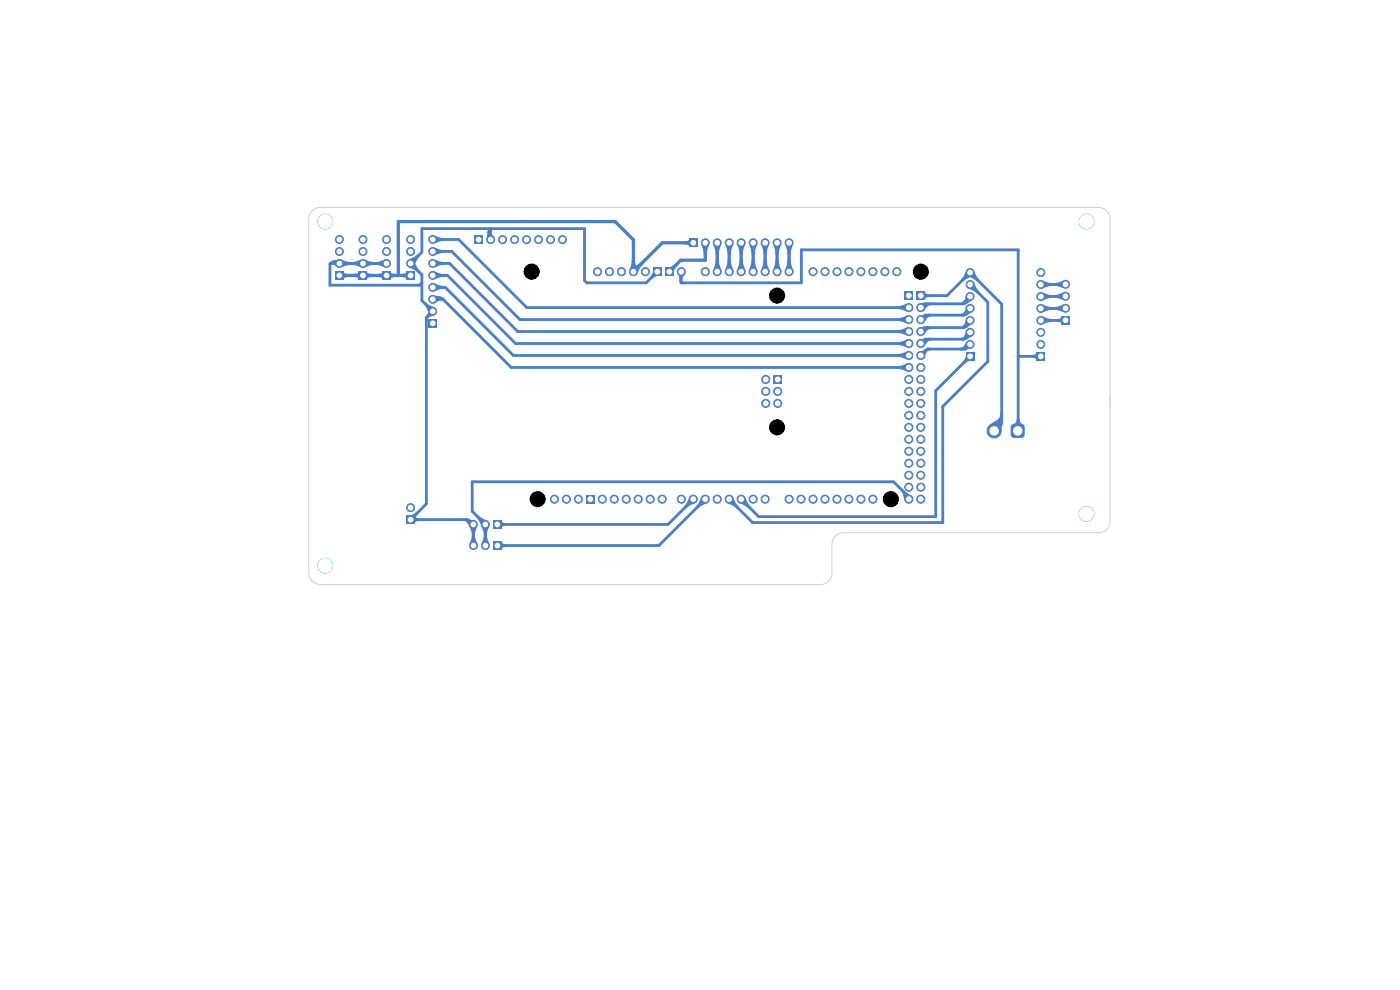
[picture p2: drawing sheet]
<svg xmlns="http://www.w3.org/2000/svg" width="297mm" height="210mm" viewBox="0 0 297 210" stroke-linecap="round" stroke-linejoin="round" font-family="sans-serif">
<path d="M225.2 67.1h1.7v1.7h-1.7z" fill="#4d7fc4"/>
<g fill="#4d7fc4" stroke="#4d7fc4" stroke-width=".21">
<circle cx="226" cy="65.4" r=".85"/>
<circle cx="226" cy="62.8" r=".85"/>
<circle cx="226" cy="60.3" r=".85"/>
</g>
<path d="M86.2 109.4h1.7v1.7h-1.7z" fill="#4d7fc4"/>
<circle cx="87.1" cy="107.7" r=".85" fill="#4d7fc4" stroke="#4d7fc4" stroke-width=".21"/>
<path d="M71.1 57.6h1.7v1.7h-1.7z" fill="#4d7fc4"/>
<g fill="#4d7fc4" stroke="#4d7fc4" stroke-width=".21">
<circle cx="72" cy="55.9" r=".85"/>
<circle cx="72" cy="53.3" r=".85"/>
<circle cx="72" cy="50.8" r=".85"/>
</g>
<path d="M104.7 114.9h1.7v1.7h-1.7z" fill="#4d7fc4"/>
<g fill="#4d7fc4" stroke="#4d7fc4" stroke-width=".21">
<circle cx="103" cy="115.7" r=".85"/>
<circle cx="100.4" cy="115.7" r=".85"/>
</g>
<path d="M81.1 57.6h1.7v1.7h-1.7z" fill="#4d7fc4"/>
<g fill="#4d7fc4" stroke="#4d7fc4" stroke-width=".21">
<circle cx="82" cy="55.9" r=".85"/>
<circle cx="82" cy="53.3" r=".85"/>
<circle cx="82" cy="50.8" r=".85"/>
</g>
<path d="M100.7 50h1.7v1.7h-1.7z" fill="#4d7fc4"/>
<g fill="#4d7fc4" stroke="#4d7fc4" stroke-width=".21">
<circle cx="104.1" cy="50.8" r=".85"/>
<circle cx="106.6" cy="50.8" r=".85"/>
<circle cx="109.2" cy="50.8" r=".85"/>
<circle cx="111.7" cy="50.8" r=".85"/>
<circle cx="114.2" cy="50.8" r=".85"/>
<circle cx="116.8" cy="50.8" r=".85"/>
<circle cx="119.3" cy="50.8" r=".85"/>
</g>
<path d="M146.2 50.7h1.7v1.7h-1.7z" fill="#4d7fc4"/>
<g fill="#4d7fc4" stroke="#4d7fc4" stroke-width=".21">
<circle cx="149.6" cy="51.5" r=".85"/>
<circle cx="152.2" cy="51.5" r=".85"/>
<circle cx="154.7" cy="51.5" r=".85"/>
<circle cx="157.2" cy="51.5" r=".85"/>
<circle cx="159.8" cy="51.5" r=".85"/>
<circle cx="162.3" cy="51.5" r=".85"/>
<circle cx="164.9" cy="51.5" r=".85"/>
<circle cx="167.4" cy="51.5" r=".85"/>
</g>
<path d="M104.7 110.4h1.6v1.7h-1.6z" fill="#4d7fc4"/>
<g fill="#4d7fc4" stroke="#4d7fc4" stroke-width=".21">
<circle cx="103" cy="111.2" r=".85"/>
<circle cx="100.4" cy="111.2" r=".85"/>
</g>
<path d="M86.2 57.6h1.7v1.7h-1.7z" fill="#4d7fc4"/>
<g fill="#4d7fc4" stroke="#4d7fc4" stroke-width=".21">
<circle cx="87.1" cy="55.9" r=".85"/>
<circle cx="87.1" cy="53.3" r=".85"/>
<circle cx="87.1" cy="50.8" r=".85"/>
</g>
<path d="M90.9 67.7h1.8v1.7h-1.8z" fill="#4d7fc4"/>
<g fill="#4d7fc4" stroke="#4d7fc4" stroke-width=".21">
<circle cx="91.8" cy="66" r=".85"/>
<circle cx="91.8" cy="63.5" r=".85"/>
<circle cx="91.8" cy="61" r=".85"/>
<circle cx="91.8" cy="58.4" r=".85"/>
<circle cx="91.8" cy="55.9" r=".85"/>
<circle cx="91.8" cy="53.3" r=".85"/>
<circle cx="91.8" cy="50.8" r=".85"/>
<circle cx="126.8" cy="57.6" r=".86"/>
<circle cx="134.4" cy="57.6" r=".86"/>
<circle cx="136.9" cy="57.6" r=".86"/>
<circle cx="165" cy="85.6" r=".86"/>
<circle cx="192.8" cy="105.9" r=".86"/>
<circle cx="195.3" cy="105.9" r=".86"/>
<circle cx="149.6" cy="57.6" r=".86"/>
<circle cx="152.2" cy="57.6" r=".86"/>
<circle cx="154.7" cy="57.6" r=".86"/>
<circle cx="157.2" cy="57.6" r=".86"/>
<circle cx="159.8" cy="57.6" r=".86"/>
<circle cx="162.3" cy="57.6" r=".86"/>
<circle cx="164.9" cy="57.6" r=".86"/>
<circle cx="167.4" cy="57.6" r=".86"/>
<circle cx="172.5" cy="57.6" r=".86"/>
<circle cx="175" cy="57.6" r=".86"/>
<circle cx="177.6" cy="57.6" r=".86"/>
<circle cx="180.1" cy="57.6" r=".86"/>
<circle cx="122.7" cy="105.9" r=".86"/>
<circle cx="187.7" cy="57.6" r=".86"/>
<circle cx="190.3" cy="57.6" r=".86"/>
<circle cx="162.3" cy="105.9" r=".86"/>
<circle cx="159.8" cy="105.9" r=".86"/>
<circle cx="157.2" cy="105.9" r=".86"/>
<circle cx="154.7" cy="105.9" r=".86"/>
<circle cx="152.2" cy="105.9" r=".86"/>
<circle cx="149.6" cy="105.9" r=".86"/>
<circle cx="147.1" cy="105.9" r=".86"/>
<circle cx="144.5" cy="105.9" r=".86"/>
<circle cx="140.5" cy="105.9" r=".86"/>
<circle cx="137.9" cy="105.9" r=".86"/>
<circle cx="135.4" cy="105.9" r=".86"/>
<circle cx="132.9" cy="105.9" r=".86"/>
<circle cx="130.3" cy="105.9" r=".86"/>
<circle cx="127.8" cy="105.9" r=".86"/>
<circle cx="167.4" cy="105.9" r=".86"/>
<circle cx="169.9" cy="105.9" r=".86"/>
<circle cx="172.5" cy="105.9" r=".86"/>
<circle cx="175" cy="105.9" r=".86"/>
<circle cx="177.6" cy="105.9" r=".86"/>
<circle cx="180.1" cy="105.9" r=".86"/>
<circle cx="182.6" cy="105.9" r=".86"/>
<circle cx="185.2" cy="105.9" r=".86"/>
<circle cx="192.8" cy="103.3" r=".86"/>
<circle cx="195.3" cy="103.3" r=".86"/>
<circle cx="192.8" cy="100.8" r=".86"/>
<circle cx="195.3" cy="100.8" r=".86"/>
<circle cx="192.8" cy="98.3" r=".86"/>
<circle cx="195.3" cy="98.3" r=".86"/>
<circle cx="192.8" cy="95.7" r=".86"/>
<circle cx="195.3" cy="95.7" r=".86"/>
<circle cx="192.8" cy="93.2" r=".86"/>
<circle cx="195.3" cy="93.2" r=".86"/>
<circle cx="192.8" cy="90.6" r=".86"/>
<circle cx="195.3" cy="90.6" r=".86"/>
<circle cx="192.8" cy="88.1" r=".86"/>
<circle cx="195.3" cy="88.1" r=".86"/>
<circle cx="192.8" cy="85.6" r=".86"/>
<circle cx="195.3" cy="85.6" r=".86"/>
<circle cx="192.8" cy="83" r=".86"/>
<circle cx="195.3" cy="83" r=".86"/>
<circle cx="192.8" cy="80.5" r=".86"/>
<circle cx="195.3" cy="80.5" r=".86"/>
<circle cx="192.8" cy="77.9" r=".86"/>
<circle cx="195.3" cy="77.9" r=".86"/>
<circle cx="192.8" cy="75.4" r=".86"/>
<circle cx="195.3" cy="75.4" r=".86"/>
<circle cx="192.8" cy="72.9" r=".86"/>
<circle cx="195.3" cy="72.9" r=".86"/>
<circle cx="192.8" cy="70.3" r=".86"/>
<circle cx="195.3" cy="70.3" r=".86"/>
<circle cx="192.8" cy="67.8" r=".86"/>
<circle cx="195.3" cy="67.8" r=".86"/>
<circle cx="192.8" cy="65.2" r=".86"/>
<circle cx="195.3" cy="65.2" r=".86"/>
<circle cx="182.6" cy="57.6" r=".86"/>
<circle cx="185.2" cy="57.6" r=".86"/>
</g>
<g fill="#4d7fc4">
<path d="M124.4 105h1.7v1.8h-1.7z"/>
<path d="M138.6 56.8h1.7v1.7h-1.7z"/>
<path d="M141.1 56.8h1.8v1.7h-1.8z"/>
<path d="M164.1 79.6h1.7v1.8h-1.7z"/>
<path d="M191.9 61.8h1.8v1.8h-1.8z"/>
<path d="M194.5 61.8h1.7v1.8h-1.7z"/>
</g>
<g fill="#4d7fc4" stroke="#4d7fc4" stroke-width=".21">
<circle cx="129.3" cy="57.6" r=".86"/>
<circle cx="162.4" cy="85.6" r=".86"/>
<circle cx="165" cy="83" r=".86"/>
<circle cx="131.8" cy="57.6" r=".86"/>
<circle cx="162.4" cy="80.5" r=".86"/>
<circle cx="162.4" cy="83" r=".86"/>
<circle cx="117.6" cy="105.9" r=".86"/>
<circle cx="120.2" cy="105.9" r=".86"/>
<circle cx="144.5" cy="57.6" r=".86"/>
</g>
<path d="M214.6 90.2l.6-.3h1.4l.5 .2 .3 .6v1.5l-.2 .4-.6 .3h-1.4l-.5-.2-.3-.5v-1.5z" fill="#4d7fc4"/>
<circle cx="210.9" cy="91.4" r="1.5" fill="#4d7fc4" stroke="#4d7fc4" stroke-width=".21"/>
<path d="M76.1 57.6h1.7v1.7h-1.7z" fill="#4d7fc4"/>
<g fill="#4d7fc4" stroke="#4d7fc4" stroke-width=".21">
<circle cx="77" cy="55.9" r=".85"/>
<circle cx="77" cy="53.3" r=".85"/>
<circle cx="77" cy="50.8" r=".85"/>
</g>
<path d="M204.9 74.7h1.7v1.7h-1.7z" fill="#4d7fc4"/>
<g fill="#4d7fc4" stroke="#4d7fc4" stroke-width=".21">
<circle cx="205.8" cy="73" r=".85"/>
<circle cx="205.8" cy="70.5" r=".85"/>
<circle cx="205.8" cy="68" r=".85"/>
<circle cx="205.8" cy="65.4" r=".85"/>
<circle cx="205.8" cy="62.9" r=".85"/>
<circle cx="205.8" cy="60.3" r=".85"/>
<circle cx="205.8" cy="57.8" r=".85"/>
</g>
<path d="M219.9 74.7h1.8v1.7h-1.8z" fill="#4d7fc4"/>
<g fill="#4d7fc4" stroke="#4d7fc4" stroke-width=".21">
<circle cx="220.8" cy="73" r=".85"/>
<circle cx="220.8" cy="70.5" r=".85"/>
<circle cx="220.8" cy="68" r=".85"/>
<circle cx="220.8" cy="65.4" r=".85"/>
<circle cx="220.8" cy="62.9" r=".85"/>
<circle cx="220.8" cy="60.3" r=".85"/>
<circle cx="220.8" cy="57.8" r=".85"/>
<circle cx="230.5" cy="47" r="1.55"/>
<circle cx="69" cy="120" r="1.55"/>
<circle cx="230.5" cy="109" r="1.55"/>
<circle cx="69" cy="47" r="1.55"/>
</g>
<g fill="none" stroke="#4d7fc4" stroke-width=".6">
<path d="M82 55.9h-11.9l-.1 .1v4.5h19l.5-.5M91.8 55.9h3.6l14.4 14.4h83M91.8 58.4h3.1l14.5 14.5h83.4M91.8 53.3h4l14.5 14.5h82.5M91.8 50.8h5.5l14.4 14.4h81.1M104.1 48.5v2.3M139.5 57.6l-2.4 2.4h-12.6l-.5-.5v-11h-34.5v5l-2.4 2.4 2.4 2.4v5.4l2.3 2.3-1.4 1.4v39.5l-3.3 3.3h12.1l1 1.1h.2v4.4M144.5 57.6v2.4h25.5v-7h46v38.3M145.8 51.5h1.3M91.8 61h2.7l14.4 14.4h83.9M91.8 63.5h2.2l14.4 14.4h84.4M195.3 62.7h5.6l4.9-4.9 6.7 6.7v25.3l-1.5 1.5"/>
<path d="M205.8 60.4l3.7 3.7v12.6l-9.5 9.5v24.7h-40.3l-5-5M205.8 70.5l-1.4 1.5h-8.1l-1 .9M205.8 65.4l-1.4 1.5h-8.1l-1 .9M205.8 62.9l-1.6 1.6h-8.1l-.8 .7M205.8 68l-1.5 1.5h-8.1l-.9 .8M205.8 73.1l-1 1h-8.1l-1.4 1.3M205.8 75.6l-7.3 7.3v26.7h-37.6l-3.7-3.7M216 75.6h4.8M226 67.9l-5.2 .1M226 65.4h-5.2M226 60.3l-5.2 .1M226 62.9h-5.2"/>
<path d="M192.5 98l.3 .3M147.1 105.9l-5.4 5.4h-36.2M149.6 105.9l-9.8 9.8h-34.3M192.8 105.9v-.5l-3.2-3.2h-89.4v6.3l2.8 2.8v4.4"/>
</g>
<path d="M72 58.4h15.1M145.8 51.5h-5.3l-6.1 6.1v-6.7l-3.9-3.9h-46v11.4M149.6 51.5v3.7h-5.2l-2.4 2.4M152.2 51.5v6.1M154.7 51.5v6.1M157.2 51.5v6.1M159.8 51.5v6.1M162.3 51.5v6.1M164.9 51.5v6.1M167.4 51.5v6.1" fill="none" stroke="#4d7fc4" stroke-width=".7"/>
<g fill="#4d7fc4">
<path d="M164.5 55.1h.7l.5 2.4a2.17 2.17 0 0 1-1.7 0z"/>
<path d="M148.9 105.4a2.16 2.16 0 0 1 1.2 1.2l-2.1 1.3-.4-.4 .5-.6z"/>
<path d="M221 67.1l1.5 .5 .8 .1v.6l-2.3 .5a2.13 2.13 0 0 1 0-1.7z"/>
<path d="M162 55.1h.7l.5 2.4a2.17 2.17 0 0 1-1.7 0z"/>
<path d="M74.5 55.6l2.3-.5a2.13 2.13 0 0 1 0 1.6l-1.5-.4-.8-.1z"/>
<path d="M157.2 105.9l.8-.5 .7 1.5 .6 .6-.4 .4-.7-.5-1.4-.8z"/>
<path d="M133.9 56.9l2.1-1.3 .4 .4-1.3 2.1a2.16 2.16 0 0 1-1.2-1.2z"/>
<path d="M224.4 67.7a.74 .74 0 0 0 .8-.6l.8 .8-.8 .9a.79 .79 0 0 0-.8-.5z"/>
<path d="M215.7 88.9l.6 .1a.95 .95 0 0 0 .6 1l-1 1.4-.9-1.4a.98 .98 0 0 0 .7-1.1z"/>
<path d="M99.6 111.4a2.13 2.13 0 0 1 1.6 0l-.5 2.4h-.6v-.8z"/>
<path d="M100.1 113.2h.6l.1 .8 .5 1.6a2.13 2.13 0 0 1-1.7 0z"/>
<path d="M75.3 58.1a.7 .7 0 0 0 .9-.5l.8 .8-.8 .9a.69 .69 0 0 0-.9-.5z"/>
<path d="M82 58.4l.8-.8 .3 .3 .6 .2v.7a.65 .65 0 0 0-.9 .5z"/>
<path d="M195.2 69.5l2.4-.3v.6a1.94 1.94 0 0 0-1.5 1.1l-.3 .1a2.17 2.17 0 0 1-.6-1.5z"/>
<path d="M191.1 104.1l.4-.4 1.8 1.5a2.16 2.16 0 0 1-1.2 1.2l-.6-1.6z"/>
<path d="M138.6 57.3l.9 .3 .3 .9-.8 .3-.8 .5-.4-.4a2.6 2.6 0 0 0 .8-1.6z"/>
<path d="M105.5 115.7l.9-.8a.77 .77 0 0 0 .8 .5v.6a.73 .73 0 0 0-.8 .6z"/>
<path d="M190.2 65l.9-.1 1.5-.5a2.16 2.16 0 0 1 0 1.7l-1.6-.5-.8-.1z"/>
<path d="M159.4 55.1h.7l.5 2.4a2.17 2.17 0 0 1-1.7 0z"/>
<path d="M72 58.4l.8-.8 .3 .3 .6 .2v.7a.65 .65 0 0 0-.9 .5z"/>
<path d="M156.4 51.7a2.14 2.14 0 0 1 1.7 0l-.5 2.3h-.7z"/>
<path d="M151.3 51.7a2.14 2.14 0 0 1 1.7 0l-.5 2.3h-.7z"/>
<path d="M190.2 77.7l.9-.1 1.5-.5a2.16 2.16 0 0 1 0 1.7l-1.6-.5-.8-.1z"/>
<path d="M223.5 60.1l.8-.1 1.6-.5a2.13 2.13 0 0 1 0 1.6l-2.4-.5z"/>
<path d="M92 57.6l1.5 .5h.8v.6l-2.3 .5a2.13 2.13 0 0 1 0-1.6z"/>
<path d="M86.8 109.4l.8-.3 .7-.5 .5 .4-.7 .9-.2 .7-.8-.4z"/>
<path d="M146.4 105.4a2.16 2.16 0 0 1 1.2 1.2l-2.1 1.3-.4-.4 .5-.6z"/>
<path d="M141.6 56.8l.8-.3 .8-.6 .5 .5a2.57 2.57 0 0 0-.8 1.6l-.9-.4z"/>
<path d="M151.8 55.1h.7l.5 2.4a2.17 2.17 0 0 1-1.7 0z"/>
<path d="M102.1 111.4a2.13 2.13 0 0 1 1.7 0l-.6 2.4h-.5l-.1-.8z"/>
<path d="M221 62.1l1.5 .4 .8 .1v.6l-2.3 .5a2.13 2.13 0 0 1 0-1.6z"/>
<path d="M158.9 51.7h.1a2.14 2.14 0 0 1 1.6 0l-.5 2.3h-.7z"/>
<path d="M205.8 60.4l.7-.5 1.3 2-.4 .4-.6-.5-1.5-.7z"/>
<path d="M92 50l1.5 .4 .8 .1v.6l-2.3 .5a2.13 2.13 0 0 1 0-1.6z"/>
<path d="M223.5 62.6l.8-.1 1.6-.5a2.13 2.13 0 0 1 0 1.7l-2.4-.5z"/>
<path d="M195.2 72l2.3-.3v.5a1.41 1.41 0 0 0-1.3 1l-.4 .4a2.17 2.17 0 0 1-.6-1.6z"/>
<path d="M223.5 65.1h.8l1.6-.5a2.13 2.13 0 0 1 0 1.6l-2.4-.5z"/>
<path d="M101.4 109.3l2 1.3a2.13 2.13 0 0 1-1.1 1.1l-.8-1.4-.5-.6z"/>
<path d="M90.2 64l2.1 1.3a2.13 2.13 0 0 1-1.2 1.2l-.8-1.4-.5-.6z"/>
<path d="M203.7 73.8a1.38 1.38 0 0 0 1.2-1.1l.4-.3a2.13 2.13 0 0 1 .7 1.5l-2.3 .4z"/>
<path d="M154.4 55.1h.6l.5 2.4a2.17 2.17 0 0 1-1.6 0z"/>
<path d="M205.1 67.5a2.13 2.13 0 0 1 1.2 1.2l-1.6 1-.8 .1v-.6a1.05 1.05 0 0 0 1-1.2z"/>
<path d="M195.2 74.6l.5-.2a2.33 2.33 0 0 1 1.7-.6l-.1 .5a1.02 1.02 0 0 0-1 1.1l-.2 .5-.8-.5z"/>
<path d="M69.8 55.8l.7-.5 1.3-.2a2.12 2.12 0 0 1 0 1.6l-1.1-.7-.5 .2z"/>
<path d="M153.9 51.7a2.14 2.14 0 0 1 1.6 0l-.5 2.3h-.6z"/>
<path d="M205 75.2l.8 .4 .3 .8-.8 .3-.7 .5-.5-.4 .7-.9z"/>
<path d="M105.5 111.2l.8-.8a.77 .77 0 0 0 .9 .6v.6a.73 .73 0 0 0-.9 .5z"/>
<path d="M167.1 55.1h.6l.5 2.4a2.17 2.17 0 0 1-1.6 0z"/>
<path d="M80.3 58.1a.7 .7 0 0 0 .9-.5l.8 .8-.8 .9a.69 .69 0 0 0-.9-.5z"/>
<path d="M221 64.6l1.5 .5h.8v.6l-2.3 .6a2.13 2.13 0 0 1 0-1.7z"/>
<path d="M92 60.1l1.5 .5 .8 .1v.5l-2.3 .6a2.13 2.13 0 0 1 0-1.7z"/>
<path d="M77.2 55.1l1.5 .4 .8 .1v.6l-2.3 .5a2.13 2.13 0 0 1 0-1.6z"/>
<path d="M205.8 57.8l.7-.5 1.3 2.1-.4 .4-.6-.5-1.5-.8z"/>
<path d="M79.5 55.6l2.3-.5a2.13 2.13 0 0 1 0 1.6l-1.5-.4-.8-.1z"/>
<path d="M92 52.5l1.5 .5h.8v.6l-2.3 .6a2.13 2.13 0 0 1 0-1.7z"/>
<path d="M164 51.7a2.14 2.14 0 0 1 1.7 0l-.5 2.3h-.7z"/>
<path d="M98.2 109.9l.9 .1 1.5 .4a2.12 2.12 0 0 1-.7 1.6l-.2-.2a2.01 2.01 0 0 0-1.3-1.3h-.2z"/>
<path d="M205.1 62.4a2.13 2.13 0 0 1 1.2 1.2l-1.6 1.1h-.8v-.6a1.05 1.05 0 0 0 1-1.2z"/>
<path d="M145.4 51.2a.7 .7 0 0 0 .8-.5l.9 .8-.9 .8a.75 .75 0 0 0-.8-.5z"/>
<path d="M103.9 48.3l.4 .4a.62 .62 0 0 0 .1 1l.5 1a2.13 2.13 0 0 1-1.6 0l.1-1.7z"/>
<path d="M190.2 70h.9l1.5-.5a2.16 2.16 0 0 1 0 1.7l-1.6-.5-.8-.1z"/>
<path d="M219.1 75.3a.74 .74 0 0 0 .9-.5l.8 .8-.8 .8a.82 .82 0 0 0-.9-.5z"/>
<path d="M205.1 57.3a2.13 2.13 0 0 1 1.2 1.2l-2.1 1.3-.4-.4 .5-.6z"/>
<path d="M195.2 64.4l2.4-.3v.6a1.94 1.94 0 0 0-1.5 1.1l-.3 .2a2.17 2.17 0 0 1-.6-1.6z"/>
<path d="M134 55.1h.7l.5 2.4a2.17 2.17 0 0 1-1.7 0z"/>
<path d="M92 62.7l1.9 .3 .5 .5-.4 .4a.84 .84 0 0 0-1.3 .1l-.7 .3a2.13 2.13 0 0 1 0-1.6z"/>
<path d="M190.2 72.6l.9-.1 1.5-.5a2.16 2.16 0 0 1 0 1.7l-1.6-.5h-.8z"/>
<path d="M87.1 110.2l.8-.8a.77 .77 0 0 0 .9 .5v.6a.73 .73 0 0 0-.9 .6z"/>
<path d="M166.6 51.7a2.14 2.14 0 0 1 1.6 0l-.5 2.3h-.6z"/>
<path d="M190.2 67.5l.9-.1 1.5-.4a2.16 2.16 0 0 1 0 1.6l-1.6-.4-.8-.1z"/>
<path d="M195.2 66.9l2.3-.3v.6a1.4 1.4 0 0 0-1.3 1l-.4 .3a2.17 2.17 0 0 1-.6-1.6z"/>
<path d="M91 65.9l.8 .1 .5 .7-.2 .2a1.66 1.66 0 0 0-1.4 .8v.3h-.5l.1-.7z"/>
<path d="M77 58.4l.8-.8a.7 .7 0 0 0 .9 .5v.7a.65 .65 0 0 0-.9 .5z"/>
<path d="M205.1 70a2.13 2.13 0 0 1 1.2 1.2l-1.1 .8-.7 .2h-.6v-.5a.97 .97 0 0 0 .9-1.2z"/>
<path d="M72.2 55.1l1.5 .4 .8 .1v.6l-2.3 .5a2.13 2.13 0 0 1 0-1.6z"/>
<path d="M221 59.5l1.5 .5 .8 .1v.5l-2.3 .6a2.13 2.13 0 0 1 0-1.7z"/>
<path d="M87.1 55.9l.7-.5 1.3 2.1-.4 .4-.6-.5-1.5-.8z"/>
<path d="M85.4 58.1a.7 .7 0 0 0 .9-.5l.8 .8-.8 .9a.69 .69 0 0 0-.9-.5z"/>
<path d="M156.9 55.1h.7l.5 2.4a2.17 2.17 0 0 1-1.7 0z"/>
<path d="M154.7 105.9l.7-.5 .8 1.5 .5 .6-.4 .4-.6-.5-1.5-.8z"/>
<path d="M212.2 87.6h.6l-.4 4a2.87 2.87 0 0 1-2.7-1.1l.5-.6a3.6 3.6 0 0 0 2-1.8z"/>
<path d="M195.3 62.7l.9-.8a.79 .79 0 0 0 .9 .5v.6a.75 .75 0 0 0-.9 .6z"/>
<path d="M143.8 58.1l.7-.5 .9 .2-1 1.7 .3 .2v.6l-.5-.3-.1-1.2z"/>
<path d="M102.7 113.2h.6v.8l.5 1.6a2.13 2.13 0 0 1-1.6 0z"/>
<path d="M190.2 75.1l.9-.1 1.5-.4a2.16 2.16 0 0 1 0 1.7l-1.6-.5-.8-.1z"/>
<path d="M205.1 65a2.13 2.13 0 0 1 1.2 1.1l-1.1 .8-.6 .2h-.7v-.5l.2-.1a1.06 1.06 0 0 0 .7-1z"/>
<path d="M86.6 55.2l1.5-.8 .6-.5 .4 .4-1.3 2.1a2.13 2.13 0 0 1-1.2-1.2z"/>
<path d="M148.8 51.7a2.14 2.14 0 0 1 1.6 0l-.4 2.3h-.7z"/>
<path d="M161.5 51.7a2.14 2.14 0 0 1 1.6 0l-.4 2.3h-.7z"/>
<path d="M92 55.1l1.5 .4 .8 .1v.6l-2.3 .5a2.13 2.13 0 0 1 0-1.6z"/>
</g>
<path d="M66.2 44.7l.9-.5 .9-.2h165a2.5 2.5 0 0 1 2.5 2.5v64a2.5 2.5 0 0 1-2.5 2.5h-54a2.5 2.5 0 0 0-2.5 2.5v6a2.5 2.5 0 0 1-2.5 2.5h-106a2.5 2.5 0 0 1-2.5-2.5v-75l.2-1.1z" fill="none" stroke="#d0d2cd" stroke-width=".21"/>
<g fill="#fff" stroke="#fff" stroke-width=".21">
<circle cx="230.5" cy="47" r="1.5"/>
<circle cx="69" cy="120" r="1.5"/>
<circle cx="230.5" cy="109" r="1.5"/>
<circle cx="69" cy="47" r="1.5"/>
<circle cx="226" cy="67.9" r=".5"/>
<circle cx="226" cy="65.4" r=".5"/>
<circle cx="226" cy="62.8" r=".5"/>
<circle cx="226" cy="60.3" r=".5"/>
<circle cx="87.1" cy="110.2" r=".5"/>
<circle cx="87.1" cy="107.7" r=".5"/>
<circle cx="72" cy="58.4" r=".5"/>
<circle cx="72" cy="55.9" r=".5"/>
<circle cx="72" cy="53.4" r=".5"/>
<circle cx="72" cy="50.8" r=".5"/>
<circle cx="105.5" cy="115.7" r=".5"/>
<circle cx="103" cy="115.7" r=".5"/>
<circle cx="100.4" cy="115.7" r=".5"/>
<circle cx="82" cy="58.4" r=".5"/>
<circle cx="82" cy="55.9" r=".5"/>
<circle cx="82" cy="53.4" r=".5"/>
<circle cx="82" cy="50.8" r=".5"/>
<circle cx="101.5" cy="50.8" r=".5"/>
<circle cx="104.1" cy="50.8" r=".5"/>
<circle cx="106.6" cy="50.8" r=".5"/>
<circle cx="109.2" cy="50.8" r=".5"/>
<circle cx="111.7" cy="50.8" r=".5"/>
<circle cx="114.2" cy="50.8" r=".5"/>
<circle cx="116.8" cy="50.8" r=".5"/>
<circle cx="119.3" cy="50.8" r=".5"/>
<circle cx="147.1" cy="51.5" r=".5"/>
<circle cx="149.6" cy="51.5" r=".5"/>
<circle cx="152.2" cy="51.5" r=".5"/>
<circle cx="154.7" cy="51.5" r=".5"/>
<circle cx="157.2" cy="51.5" r=".5"/>
<circle cx="159.8" cy="51.5" r=".5"/>
<circle cx="162.3" cy="51.5" r=".5"/>
<circle cx="164.9" cy="51.5" r=".5"/>
<circle cx="167.4" cy="51.5" r=".5"/>
<circle cx="105.5" cy="111.3" r=".5"/>
<circle cx="103" cy="111.3" r=".5"/>
<circle cx="100.4" cy="111.3" r=".5"/>
<circle cx="87.1" cy="58.4" r=".5"/>
<circle cx="87.1" cy="55.9" r=".5"/>
<circle cx="87.1" cy="53.4" r=".5"/>
<circle cx="87.1" cy="50.8" r=".5"/>
<circle cx="91.8" cy="68.6" r=".5"/>
<circle cx="91.8" cy="66" r=".5"/>
<circle cx="91.8" cy="63.5" r=".5"/>
<circle cx="91.8" cy="61" r=".5"/>
<circle cx="91.8" cy="58.4" r=".5"/>
<circle cx="91.8" cy="55.9" r=".5"/>
<circle cx="91.8" cy="53.3" r=".5"/>
<circle cx="91.8" cy="50.8" r=".5"/>
<circle cx="126.8" cy="57.6" r=".51"/>
<circle cx="134.4" cy="57.6" r=".51"/>
<circle cx="136.9" cy="57.6" r=".51"/>
<circle cx="165" cy="85.6" r=".51"/>
<circle cx="192.8" cy="105.9" r=".51"/>
<circle cx="195.3" cy="105.9" r=".51"/>
<circle cx="149.6" cy="57.6" r=".51"/>
<circle cx="152.2" cy="57.6" r=".51"/>
<circle cx="154.7" cy="57.6" r=".51"/>
<circle cx="157.2" cy="57.6" r=".51"/>
<circle cx="159.8" cy="57.6" r=".51"/>
<circle cx="162.3" cy="57.6" r=".51"/>
<circle cx="164.9" cy="57.6" r=".51"/>
<circle cx="167.4" cy="57.6" r=".51"/>
<circle cx="172.5" cy="57.6" r=".51"/>
<circle cx="175" cy="57.6" r=".51"/>
<circle cx="177.6" cy="57.6" r=".51"/>
<circle cx="180.1" cy="57.6" r=".51"/>
<circle cx="122.7" cy="105.9" r=".51"/>
<circle cx="187.7" cy="57.6" r=".51"/>
<circle cx="190.3" cy="57.6" r=".51"/>
<circle cx="162.3" cy="105.9" r=".51"/>
<circle cx="159.8" cy="105.9" r=".51"/>
<circle cx="157.2" cy="105.9" r=".51"/>
<circle cx="154.7" cy="105.9" r=".51"/>
<circle cx="152.2" cy="105.9" r=".51"/>
<circle cx="149.6" cy="105.9" r=".51"/>
<circle cx="147.1" cy="105.9" r=".51"/>
<circle cx="144.5" cy="105.9" r=".51"/>
<circle cx="140.5" cy="105.9" r=".51"/>
<circle cx="137.9" cy="105.9" r=".51"/>
<circle cx="135.4" cy="105.9" r=".51"/>
<circle cx="132.9" cy="105.9" r=".51"/>
<circle cx="130.3" cy="105.9" r=".51"/>
<circle cx="127.8" cy="105.9" r=".51"/>
<circle cx="167.4" cy="105.9" r=".51"/>
<circle cx="169.9" cy="105.9" r=".51"/>
<circle cx="172.5" cy="105.9" r=".51"/>
<circle cx="175" cy="105.9" r=".51"/>
<circle cx="177.6" cy="105.9" r=".51"/>
<circle cx="180.1" cy="105.9" r=".51"/>
<circle cx="182.6" cy="105.9" r=".51"/>
<circle cx="185.2" cy="105.9" r=".51"/>
<circle cx="192.8" cy="103.3" r=".51"/>
<circle cx="195.3" cy="103.3" r=".51"/>
<circle cx="192.8" cy="100.8" r=".51"/>
<circle cx="195.3" cy="100.8" r=".51"/>
<circle cx="192.8" cy="98.3" r=".51"/>
<circle cx="195.3" cy="98.3" r=".51"/>
<circle cx="192.8" cy="95.7" r=".51"/>
<circle cx="195.3" cy="95.7" r=".51"/>
<circle cx="192.8" cy="93.2" r=".51"/>
<circle cx="195.3" cy="93.2" r=".51"/>
<circle cx="192.8" cy="90.6" r=".51"/>
<circle cx="195.3" cy="90.6" r=".51"/>
<circle cx="192.8" cy="88.1" r=".51"/>
<circle cx="195.3" cy="88.1" r=".51"/>
<circle cx="192.8" cy="85.6" r=".51"/>
<circle cx="195.3" cy="85.6" r=".51"/>
<circle cx="192.8" cy="83" r=".51"/>
<circle cx="195.3" cy="83" r=".51"/>
<circle cx="192.8" cy="80.5" r=".51"/>
<circle cx="195.3" cy="80.5" r=".51"/>
<circle cx="192.8" cy="77.9" r=".51"/>
<circle cx="195.3" cy="77.9" r=".51"/>
<circle cx="192.8" cy="75.4" r=".51"/>
<circle cx="195.3" cy="75.4" r=".51"/>
<circle cx="192.8" cy="72.9" r=".51"/>
<circle cx="195.3" cy="72.9" r=".51"/>
<circle cx="192.8" cy="70.3" r=".51"/>
<circle cx="195.3" cy="70.3" r=".51"/>
<circle cx="192.8" cy="67.8" r=".51"/>
<circle cx="195.3" cy="67.8" r=".51"/>
<circle cx="192.8" cy="65.2" r=".51"/>
<circle cx="195.3" cy="65.2" r=".51"/>
<circle cx="182.6" cy="57.6" r=".51"/>
<circle cx="185.2" cy="57.6" r=".51"/>
<circle cx="125.2" cy="105.9" r=".51"/>
<circle cx="139.5" cy="57.6" r=".51"/>
<circle cx="142" cy="57.6" r=".51"/>
<circle cx="165" cy="80.5" r=".51"/>
<circle cx="192.8" cy="62.7" r=".51"/>
<circle cx="195.3" cy="62.7" r=".51"/>
<circle cx="129.3" cy="57.6" r=".51"/>
<circle cx="162.4" cy="85.6" r=".51"/>
<circle cx="165" cy="83" r=".51"/>
<circle cx="131.8" cy="57.6" r=".51"/>
<circle cx="162.4" cy="80.5" r=".51"/>
<circle cx="162.4" cy="83" r=".51"/>
<circle cx="117.6" cy="105.9" r=".51"/>
<circle cx="120.2" cy="105.9" r=".51"/>
<circle cx="144.5" cy="57.6" r=".51"/>
<circle cx="215.9" cy="91.4" r=".9"/>
<circle cx="210.9" cy="91.4" r=".9"/>
<circle cx="77" cy="58.4" r=".5"/>
<circle cx="77" cy="55.9" r=".5"/>
<circle cx="77" cy="53.4" r=".5"/>
<circle cx="77" cy="50.8" r=".5"/>
<circle cx="205.8" cy="75.6" r=".5"/>
<circle cx="205.8" cy="73.1" r=".5"/>
<circle cx="205.8" cy="70.5" r=".5"/>
<circle cx="205.8" cy="68" r=".5"/>
<circle cx="205.8" cy="65.4" r=".5"/>
<circle cx="205.8" cy="62.9" r=".5"/>
<circle cx="205.8" cy="60.4" r=".5"/>
<circle cx="205.8" cy="57.8" r=".5"/>
<circle cx="220.8" cy="75.6" r=".5"/>
<circle cx="220.8" cy="73.1" r=".5"/>
<circle cx="220.8" cy="70.5" r=".5"/>
<circle cx="220.8" cy="68" r=".5"/>
<circle cx="220.8" cy="65.4" r=".5"/>
<circle cx="220.8" cy="62.9" r=".5"/>
<circle cx="220.8" cy="60.4" r=".5"/>
<circle cx="220.8" cy="57.8" r=".5"/>
</g>
<g fill="#000" stroke="#000" stroke-width=".21">
<circle cx="112.8" cy="57.6" r="1.6"/>
<circle cx="195.3" cy="57.6" r="1.6"/>
<circle cx="164.9" cy="62.7" r="1.6"/>
<circle cx="164.9" cy="90.6" r="1.6"/>
<circle cx="114.1" cy="105.9" r="1.6"/>
<circle cx="189" cy="105.9" r="1.6"/>
</g>
</svg>
